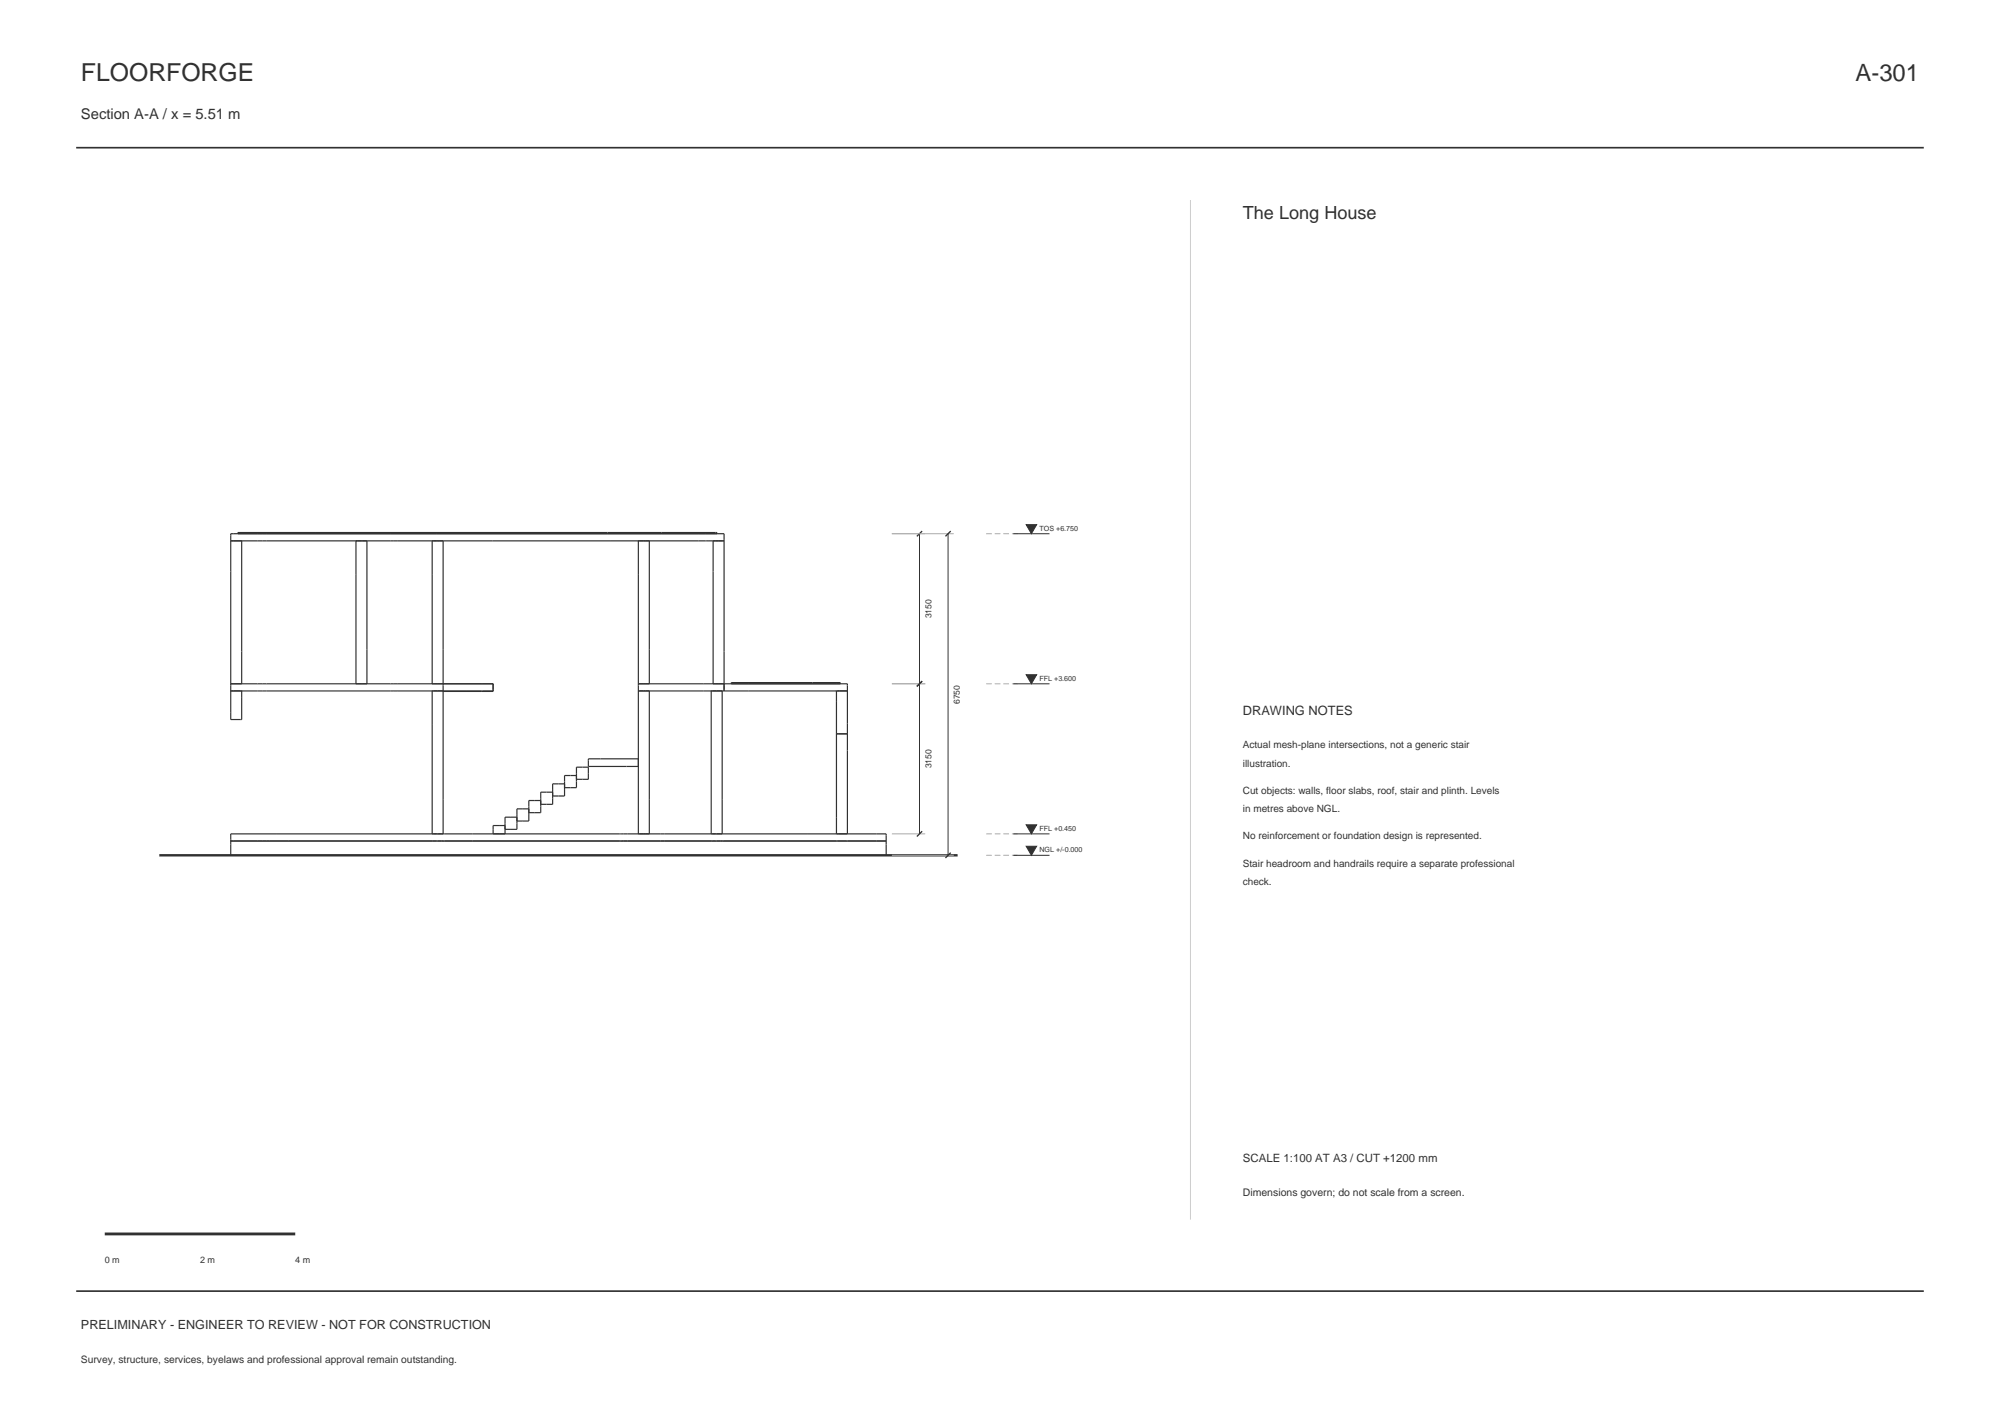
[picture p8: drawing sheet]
<svg xmlns="http://www.w3.org/2000/svg" width="420mm" height="297mm" viewBox="0 0 420 297" stroke-linecap="round" stroke-linejoin="round" font-family="sans-serif">
<defs><g id="words">
<text font-size="5.2" fill="#25372f" x="17" y="17">FLOORFORGE</text>
<text font-size="5" fill="#25372f" x="389.7" y="17">A-301</text>
<text font-size="3.8" fill="#25372f" x="261" y="46">The Long House</text>
<text font-size="3.1" fill="#25372f" x="17" y="25">Section A-A / x = 5.51 m</text>
<text font-size="2.7" fill="#25372f" x="261" y="150">DRAWING NOTES</text>
<text font-size="2.6" fill="#25372f" x="17" y="279">PRELIMINARY - ENGINEER TO REVIEW - NOT FOR CONSTRUCTION</text>
<text font-size="2.4" fill="#25372f" x="261" y="244">SCALE 1:100 AT A3 / CUT +1200 mm</text>
<text font-size="2.2" fill="#25372f" x="261" y="251">Dimensions govern; do not scale from a screen.</text>
<g font-size="2.1" fill="#25372f">
<text x="261" y="157">Actual mesh-plane intersections, not a generic stair</text>
<text x="261" y="160.9">illustration.</text>
<text x="261" y="166.6">Cut objects: walls, floor slabs, roof, stair and plinth. Levels</text>
<text x="261" y="170.5">in metres above NGL.</text>
<text x="261" y="176.2">No reinforcement or foundation design is represented.</text>
<text x="261" y="181.9">Stair headroom and handrails require a separate professional</text>
<text x="261" y="185.8">check.</text>
<text x="17" y="286">Survey, structure, services, byelaws and professional approval remain outstanding.</text>
</g>
<g font-size="1.9" fill="#25372f">
<text x="22" y="265">0 m</text>
<text x="42" y="265">2 m</text>
<text x="62" y="265">4 m</text>
</g>
<g font-size="1.8" fill="#25372f">
<text x="195.6" y="129.8" transform="rotate(-90 195.6 129.8)">3150</text>
<text x="201.6" y="147.8" transform="rotate(-90 201.6 147.8)">6750</text>
<text x="195.6" y="161.3" transform="rotate(-90 195.6 161.3)">3150</text>
</g>
<g font-size="1.5" fill="#25372f">
<text x="218.3" y="111.4">TOS +6.750</text>
<text x="218.3" y="142.9">FFL +3.600</text>
<text x="218.3" y="178.9">NGL +/-0.000</text>
<text x="218.3" y="174.4">FFL +0.450</text>
</g>
</g></defs>
<path d="M16 31h388M16 271h388" fill="none" stroke="#25372f" stroke-width=".35"/>
<g fill="none" stroke="#25372f" stroke-width=".25">
<path d="M48.5 113.5h103.6M50 112v-.2h100.6v.2M50.8 113.5v30M74.8 113.5v30M77.1 113.5v30M90.8 113.5v30M93.1 113.5v61.5M134.1 113.5v61.5M136.4 113.5v30M149.8 113.5v30M48.5 143.5h55.1v1.6h-10.5M48.5 145h55.1"/>
<path d="M50.8 145v6h-2.3v-39h103.6v33M90.8 145v30M134.1 143.5h43.9v31.5M134.1 145h43.9M134.1 159.3h-10.5v1.6h10.5M136.4 145v30M149.4 145v30M151.7 145v30M153.6 143.5v-.2h22.9v.2M175.7 154h2.3M175.7 145v30M48.5 176.5h137.6"/>
<path d="M48.5 175h137.6v4.5h-137.6zM106.1 173.3h-2.5v1.7M108.6 171.5h-2.5v3.5M111.1 169.8h-2.5v4.3h-2.5M113.6 168h-2.5v4.3h-2.5M116.1 166.3h-2.5v4.3h-2.5M118.6 164.5h-2.5v4.3h-2.5M121.1 162.8h-2.5v4.3h-2.5M121.1 163.6h2.5v-2.6h-2.5v4.3h-2.5"/>
</g>
<path d="M33.5 179.5h167.6" fill="none" stroke="#25372f" stroke-width=".5"/>
<path d="M187.3 112h13M187.3 143.5h7M187.3 175h7M187.3 179.5h13" fill="none" stroke="#a8afa4" stroke-width=".21"/>
<path d="M193.1 112v63M199.1 112v67.5M212.8 112h7.6M212.8 143.5h7.6M212.8 179.5h7.6M212.8 175h7.6" fill="none" stroke="#25372f" stroke-width=".21"/>
<path d="M193.6 111.5l-1.1 1.1M199.6 111.5l-1.1 1.1M193.6 143l-1.1 1.1M193.6 174.5l-1.1 1.1M199.6 179l-1.1 1.1" fill="none" stroke="#25372f" stroke-width=".28"/>
<path d="M207.1 112h7M207.1 143.5h7M207.1 179.5h7M207.1 175h7" fill="none" stroke="#a8afa4" stroke-width=".21" stroke-dasharray="1.2 .6" stroke-linecap="butt"/>
<g fill="#25372f" stroke="#25372f" stroke-width=".21">
<path d="M215.5 177.6h2.2l-1.1 1.9z"/>
<path d="M215.5 173.1h2.2l-1.1 1.9z"/>
<path d="M215.5 141.6h2.2l-1.1 1.9z"/>
<path d="M215.5 110.1h2.2l-1.1 1.9z"/>
</g>
<path d="M250 42v214" fill="none" stroke="#c9d0c7" stroke-width=".21"/>
<path d="M22 259h40" fill="none" stroke="#25372f" stroke-width=".6"/>
<use href="#words"/>
</svg>
